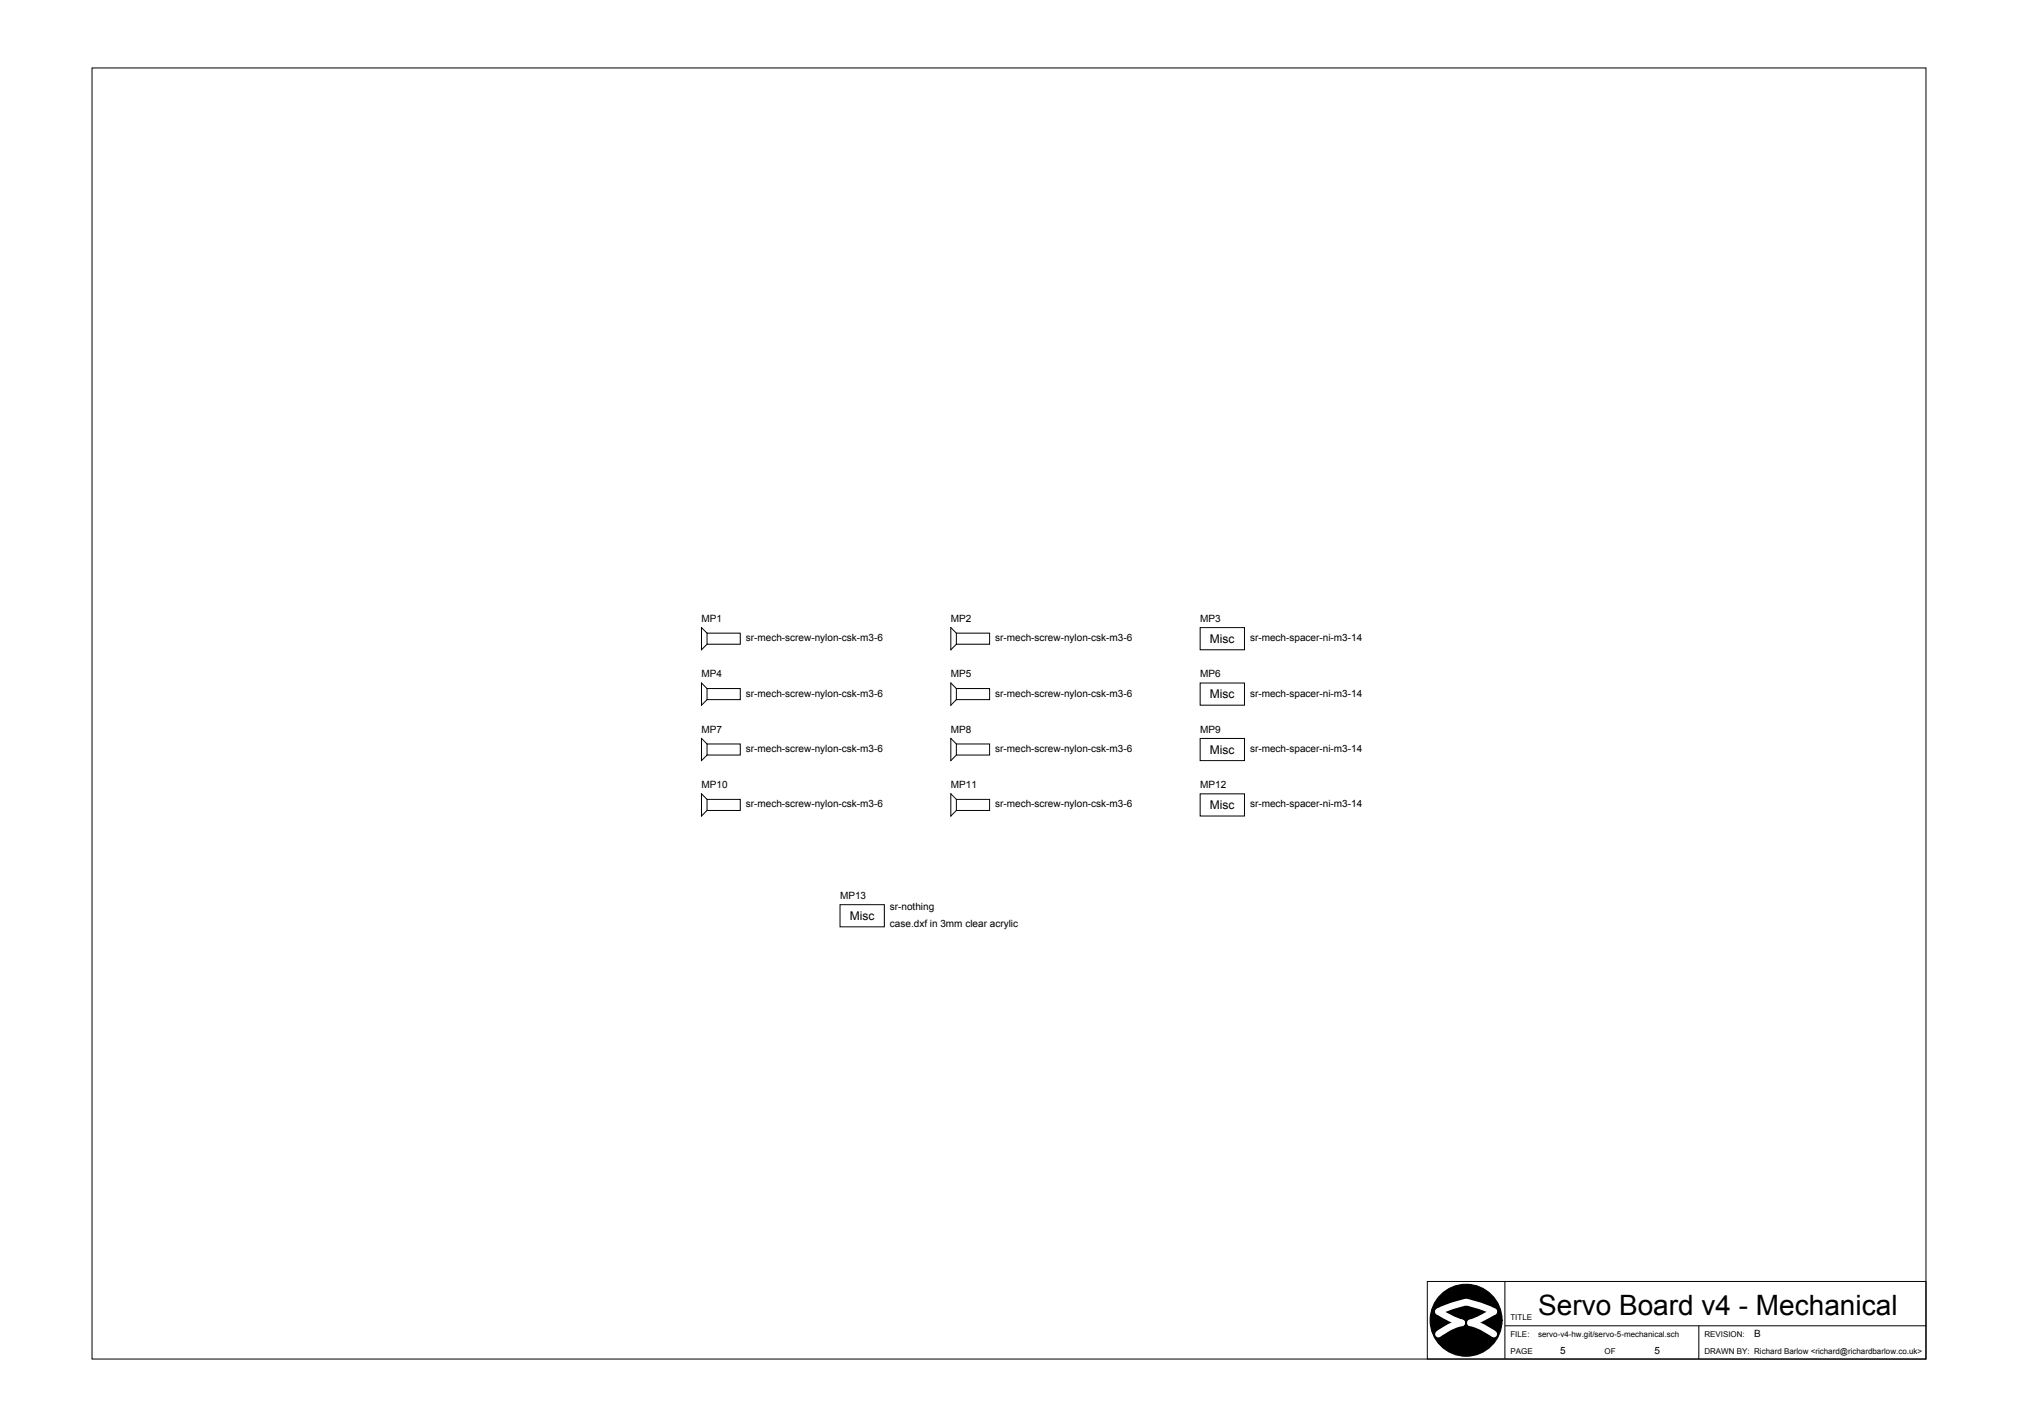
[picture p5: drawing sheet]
<svg xmlns="http://www.w3.org/2000/svg" width="297mm" height="210mm" viewBox="0 0 297 210" stroke-linecap="round" stroke-linejoin="round" font-family="sans-serif">
<defs><g id="words">
<text font-size="4.1" x="226.4" y="193.5">Servo Board v4 - Mechanical</text>
<g font-size="1.8">
<text x="178.1" y="94.6">Misc</text>
<text x="178.1" y="102.8">Misc</text>
<text x="178.1" y="110.9">Misc</text>
<text x="178.1" y="119.1">Misc</text>
<text x="125.1" y="135.4">Misc</text>
</g>
<g font-size="1.5">
<text x="103.2" y="91.5">MP1</text>
<text x="109.8" y="94.4">sr-mech-screw-nylon-csk-m3-6</text>
<text x="139.9" y="91.5">MP2</text>
<text x="146.5" y="94.4">sr-mech-screw-nylon-csk-m3-6</text>
<text x="176.6" y="91.5">MP3</text>
<text x="184" y="94.4">sr-mech-spacer-ni-m3-14</text>
<text x="103.2" y="99.7">MP4</text>
<text x="139.9" y="99.7">MP5</text>
<text x="176.6" y="99.7">MP6</text>
<text x="103.2" y="107.9">MP7</text>
<text x="109.8" y="102.5">sr-mech-screw-nylon-csk-m3-6</text>
<text x="139.9" y="107.9">MP8</text>
<text x="146.5" y="102.5">sr-mech-screw-nylon-csk-m3-6</text>
<text x="176.6" y="107.9">MP9</text>
<text x="184" y="102.5">sr-mech-spacer-ni-m3-14</text>
<text x="109.8" y="110.7">sr-mech-screw-nylon-csk-m3-6</text>
<text x="146.5" y="110.7">sr-mech-screw-nylon-csk-m3-6</text>
<text x="184" y="110.7">sr-mech-spacer-ni-m3-14</text>
<text x="103.2" y="116">MP10</text>
<text x="109.8" y="118.8">sr-mech-screw-nylon-csk-m3-6</text>
<text x="139.9" y="116">MP11</text>
<text x="146.5" y="118.8">sr-mech-screw-nylon-csk-m3-6</text>
<text x="176.6" y="116">MP12</text>
<text x="184" y="118.8">sr-mech-spacer-ni-m3-14</text>
<text x="123.6" y="132.3">MP13</text>
<text x="131" y="133.9">sr-nothing</text>
<text x="131" y="136.4">case.dxf in 3mm clear acrylic</text>
<text x="258.2" y="196.7">B</text>
<text x="229.6" y="199.2">5</text>
<text x="243.5" y="199.2">5</text>
</g>
<g font-size="1.2">
<text x="222.3" y="196.7">FILE:</text>
<text x="222.3" y="194.3">TITLE</text>
<text x="226.4" y="196.7">servo-v4-hw.git/servo-5-mechanical.sch</text>
<text x="250.8" y="196.7">REVISION:</text>
<text x="222.3" y="199.2">PAGE</text>
<text x="236.2" y="199.2">OF</text>
<text x="250.8" y="199.2">DRAWN BY: Richard Barlow &lt;richard@richardbarlow.co.uk&gt;</text>
</g>
</g></defs>
<g fill="none" stroke="#000" stroke-width=".15">
<path d="M13.5 10h270v190h-270zM104.1 93.2h4.9v1.6h-4.9zM104.1 93.2l-.9-.8v3.2l.9-.8M140.8 93.2l-.9-.8v3.2l.9-.8M140.8 93.2h4.8v1.6h-4.8zM176.6 92.4h6.6v3.2h-6.6zM104.1 101.3h4.9v1.7h-4.9zM104.1 109.5h4.9v1.6h-4.9zM104.1 117.6h4.9v1.7h-4.9zM104.1 101.3l-.9-.8v3.3l.9-.8M104.1 109.5l-.9-.8v3.2l.9-.8M104.1 117.6l-.9-.8v3.3l.9-.8"/>
<path d="M140.8 101.3l-.9-.8v3.3l.9-.8M140.8 109.5l-.9-.8v3.2l.9-.8M140.8 117.6l-.9-.8v3.3l.9-.8M140.8 101.3h4.8v1.7h-4.8zM140.8 109.5h4.8v1.6h-4.8zM140.8 117.6h4.8v1.7h-4.8zM176.6 100.5h6.6v3.3h-6.6zM176.6 108.7h6.6v3.2h-6.6zM176.6 116.8h6.6v3.3h-6.6zM123.6 133.1h6.6v3.3h-6.6zM210.1 188.6h73.4v11.4h-73.4zM221.5 195.1h62"/>
<path d="M221.5 188.6v11.4M250 195.1v4.9"/>
</g>
<circle cx="215.8" cy="194.3" r="5.3" fill="#000" stroke="#000" stroke-width=".15"/>
<path d="M211.7 196.3l.5-.3a8 8 0 0 1 2.9-1.3l-1.7-.7-1.7-1a13.2 13.2 0 0 1 4.2-1.4l2.4 .7 1.6 .7-2.3 1.2-1.2 .5a10.3 10.3 0 0 1 3.5 1.6" fill="none" stroke="#fff" stroke-width=".98"/>
<use href="#words"/>
</svg>
